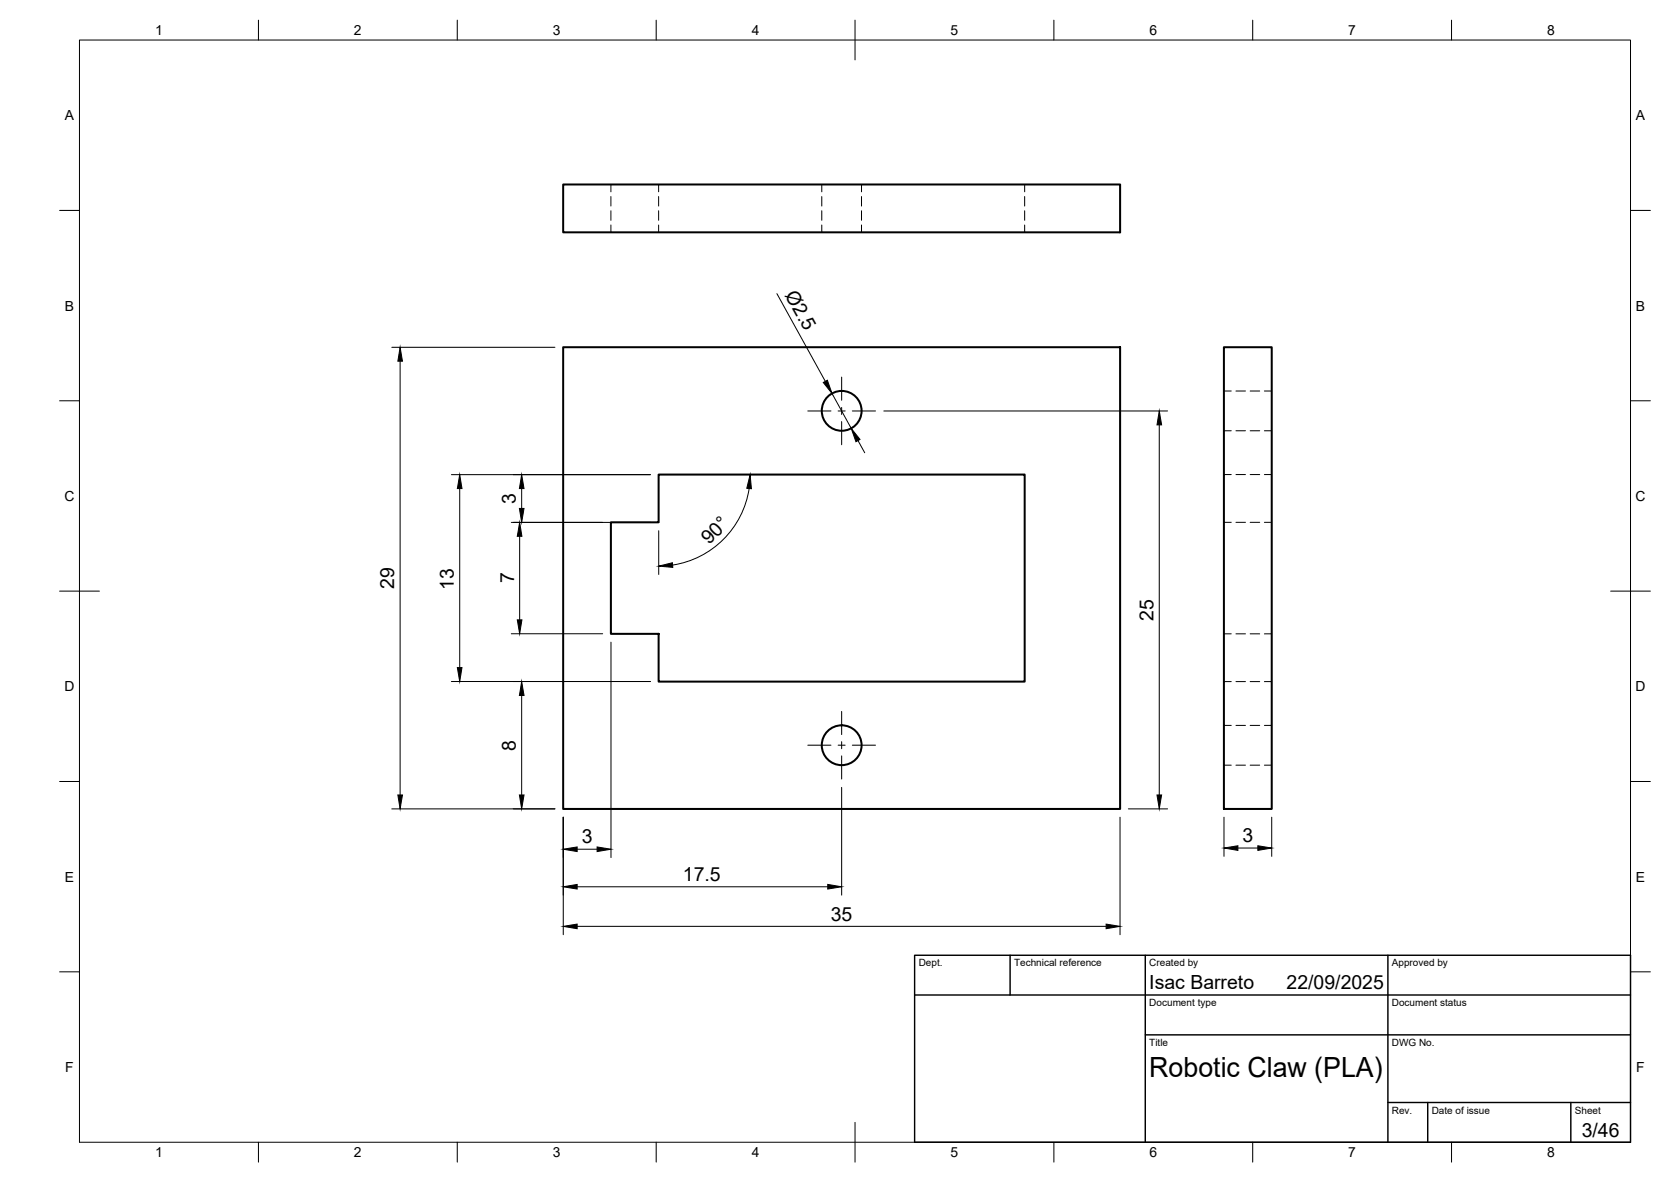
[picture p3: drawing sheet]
<svg xmlns="http://www.w3.org/2000/svg" width="420mm" height="297mm" viewBox="0 0 420 297" stroke-linecap="round" stroke-linejoin="round" font-family="sans-serif">
<defs><g id="words">
<text font-size="7" x="289" y="270.6">Robotic Claw (PLA)</text>
<g font-size="4.9">
<text x="197.3" y="74.1" transform="rotate(61 197.3 74.1)">Ø2.5</text>
<text x="129.7" y="126.6" transform="rotate(-90 129.7 126.6)">3</text>
<text x="178.3" y="137.1" transform="rotate(-45 178.3 137.1)">90°</text>
<text x="99.1" y="148" transform="rotate(-90 99.1 148)">29</text>
<text x="114.1" y="148.2" transform="rotate(-90 114.1 148.2)">13</text>
<text x="129.3" y="146.6" transform="rotate(-90 129.3 146.6)">7</text>
<text x="290" y="156" transform="rotate(-90 290 156)">25</text>
<text x="129.7" y="188.6" transform="rotate(-90 129.7 188.6)">8</text>
<text x="146.3" y="211.9">3</text>
<text x="312.4" y="211.7">3</text>
<text x="171.7" y="221.4">17.5</text>
<text x="208.9" y="231.3">35</text>
<text x="289" y="248.5">Isac Barreto</text>
<text x="323.5" y="248.5">22/09/2025</text>
<text x="397.7" y="285.7">3/46</text>
</g>
<g font-size="3.5">
<text x="39" y="8.8">1</text>
<text x="89" y="8.8">2</text>
<text x="139" y="8.8">3</text>
<text x="189" y="8.8">4</text>
<text x="239" y="8.8">5</text>
<text x="289" y="8.8">6</text>
<text x="339" y="8.8">7</text>
<text x="389" y="8.8">8</text>
<text x="16.3" y="30.2">A</text>
<text x="411.3" y="30.2">A</text>
<text x="16.3" y="78">B</text>
<text x="411.3" y="78">B</text>
<text x="16.2" y="125.9">C</text>
<text x="411.2" y="125.9">C</text>
<text x="16.2" y="173.7">D</text>
<text x="411.2" y="173.7">D</text>
<text x="16.3" y="221.6">E</text>
<text x="411.3" y="221.6">E</text>
<text x="16.4" y="269.4">F</text>
<text x="411.4" y="269.4">F</text>
<text x="39" y="290.8">1</text>
<text x="89" y="290.8">2</text>
<text x="139" y="290.8">3</text>
<text x="189" y="290.8">4</text>
<text x="239" y="290.8">5</text>
<text x="289" y="290.8">6</text>
<text x="339" y="290.8">7</text>
<text x="389" y="290.8">8</text>
</g>
<g font-size="2.5">
<text x="231" y="242.9">Dept.</text>
<text x="255" y="242.9">Technical reference</text>
<text x="289" y="242.9">Created by</text>
<text x="350" y="242.9">Approved by</text>
<text x="289" y="252.8">Document type</text>
<text x="350" y="252.8">Document status</text>
<text x="289" y="262.9">Title</text>
<text x="350" y="262.9">DWG No.</text>
<text x="350" y="279.9">Rev.</text>
<text x="360" y="279.9">Date of issue</text>
<text x="396" y="279.9">Sheet</text>
</g>
</g></defs>
<!-- layer: Visible -->
<g fill="none" stroke="#000" stroke-width=".51">
<path d="M141.6 46.4h140v12h-140zM141.6 87.3h140v116h-140zM307.7 87.3h12.1v116h-12.1zM153.6 131.3h12v-12h92v52h-92v-12h-12z"/>
<circle cx="211.6" cy="103.2" r="5"/>
<circle cx="211.6" cy="187.3" r="5"/>
</g>
<!-- layer: Hidden -->
<g fill="none" stroke="#000" stroke-width=".25">
<path d="M153.6 46.4v1.8M153.6 49.4v2.4M153.6 53v2.4M153.6 56.5v1.9M165.6 46.4v1.8M165.6 49.4v2.4M165.6 53v2.4M165.6 56.5v1.9M206.6 46.4v1.8M206.6 49.4v2.4M206.6 53v2.4M206.6 56.5v1.9"/>
<path d="M216.6 46.4v1.8M216.6 49.4v2.4M216.6 53v2.4M216.6 56.5v1.9M257.6 46.4v1.8M257.6 49.4v2.4M257.6 53v2.4M257.6 56.5v1.9M307.7 98.3h1.9M310.8 98.3h2.4M314.3 98.3h2.4M317.9 98.3h1.9"/>
<path d="M307.7 119.3h1.9M307.7 108.3h1.9M310.8 119.3h2.4M310.8 108.3h2.4M314.3 119.3h2.4M314.3 108.3h2.4M317.9 119.3h1.9M317.9 108.3h1.9M307.7 131.3h1.9M310.8 131.3h2.4M314.3 131.3h2.4M317.9 131.3h1.9"/>
<path d="M307.7 159.3h1.9M310.8 159.3h2.4M314.3 159.3h2.4M317.9 159.3h1.9M307.7 171.3h1.9M310.8 171.3h2.4M314.3 171.3h2.4M317.9 171.3h1.9M307.7 192.3h1.9M307.7 182.3h1.9M310.8 192.3h2.4M310.8 182.3h2.4"/>
<path d="M314.3 192.3h2.4M314.3 182.3h2.4M317.9 192.3h1.9M317.9 182.3h1.9"/>
</g>
<!-- layer: BORDER -->
<g fill="none" stroke="#000" stroke-width=".25">
<path d="M20 10.1h390v276.9h-390zM65 5.1v5M115 5.1v5M165 5.1v5M215 5.1v10M265 5.1v5M315 5.1v5M365 5.1v5M15 52.9h5M410 52.9h5M15 100.7h5M410 100.7h5"/>
<path d="M15 148.6h10M405 148.6h10M15 196.4h5M410 196.4h5M15 244.2h5M410 244.2h5M65 287v5M115 287v5M165 287v5M215 282.1v9.9M265 287v5M315 287v5"/>
<path d="M365 287v5"/>
</g>
<!-- layer: TITLEBLOCK -->
<path d="M230 240.1h180v46.9h-180zM230 250h180M254 240.1v9.9M288 240.1v46.9M349 240.1v46.9M288 260.1h122M349 277.1h61M359 277.1v9.9M395 277.1v9.9" fill="none" stroke="#000" stroke-width=".36"/>
<!-- layer: Smart Centers -->
<path d="M211.6 94.8v5.8M203.1 103.3h5.8M210.7 103.3h1.8M211.6 102.4v1.8M211.6 105.9v5.9M214.3 103.3h5.8M211.6 178.8v5.8M203.1 187.3h5.8M210.7 187.3h1.8M211.6 186.4v1.8M211.6 190v5.8M214.3 187.3h5.8" fill="none" stroke="#000" stroke-width=".25"/>
<!-- layer: FD_Dimensions -->
<g fill="none" stroke="#000" stroke-width=".25">
<path d="M195.3 73.8l12.2 22M98.5 87.3h41M100.6 90.8v109M209.2 98.9l4.8 8.8M113.5 119.3h50M215.7 110.7l1.7 3.1M222.2 103.3h71.4M291.5 106.8v93M115.6 122.8v45M128.6 131.3h34.9M130.7 134.8v21M131.2 122.8v5"/>
<path d="M165.6 133.4v11M188.4 122.8a23 23 0 0 1-19.3 19.2M128.6 159.3h22.9M113.5 171.3h50M131.2 174.8v25M153.6 161.4v54.1M211.6 197.9v27M98.5 203.3h41M141.6 205.4v29.5M145.1 213.4h5M281.6 205.4v29.5M283.7 203.3h9.9"/>
<path d="M307.8 205.4v9.8M311.3 213.1h5M319.8 205.4v9.8M145.1 232.8h133M145.1 222.8h63"/>
</g>
<g fill="#000" stroke="#000" stroke-width=".25">
<path d="M100.6 87.3l.6 3.5h-1.2zM207 96.1l1-.5 1.2 3.3zM214 107.7l2.2 2.7-1 .6zM291.5 103.3l.6 3.5h-1.2zM115.6 119.3l.6 3.5h-1.2zM130.7 131.3l.5 3.5h-1.1zM130.6 127.8h1.2l-.6 3.5zM131.2 119.3l.6 3.5h-1.2zM188.6 119.3l.3 3.5-1.1-.1zM130.1 155.8h1.1l-.5 3.5zM165.6 142.3l3.5-.9 .1 1.2zM115 167.8h1.2l-.6 3.5z"/>
<path d="M131.2 171.3l.6 3.5h-1.2zM100 199.8h1.2l-.6 3.5zM130.6 199.8h1.2l-.6 3.5zM290.9 199.8h1.2l-.6 3.5zM141.6 213.4l3.5-.6v1.2zM150.1 212.8l3.5 .6-3.5 .6zM307.8 213.1l3.5-.6v1.2zM316.3 212.5l3.5 .6-3.5 .6zM141.6 232.8l3.5-.6v1.2zM141.6 222.8l3.5-.5v1.1zM208.1 222.3l3.5 .5-3.5 .6zM278.1 232.2l3.5 .6-3.5 .6z"/>
</g>
<use href="#words"/>
</svg>
